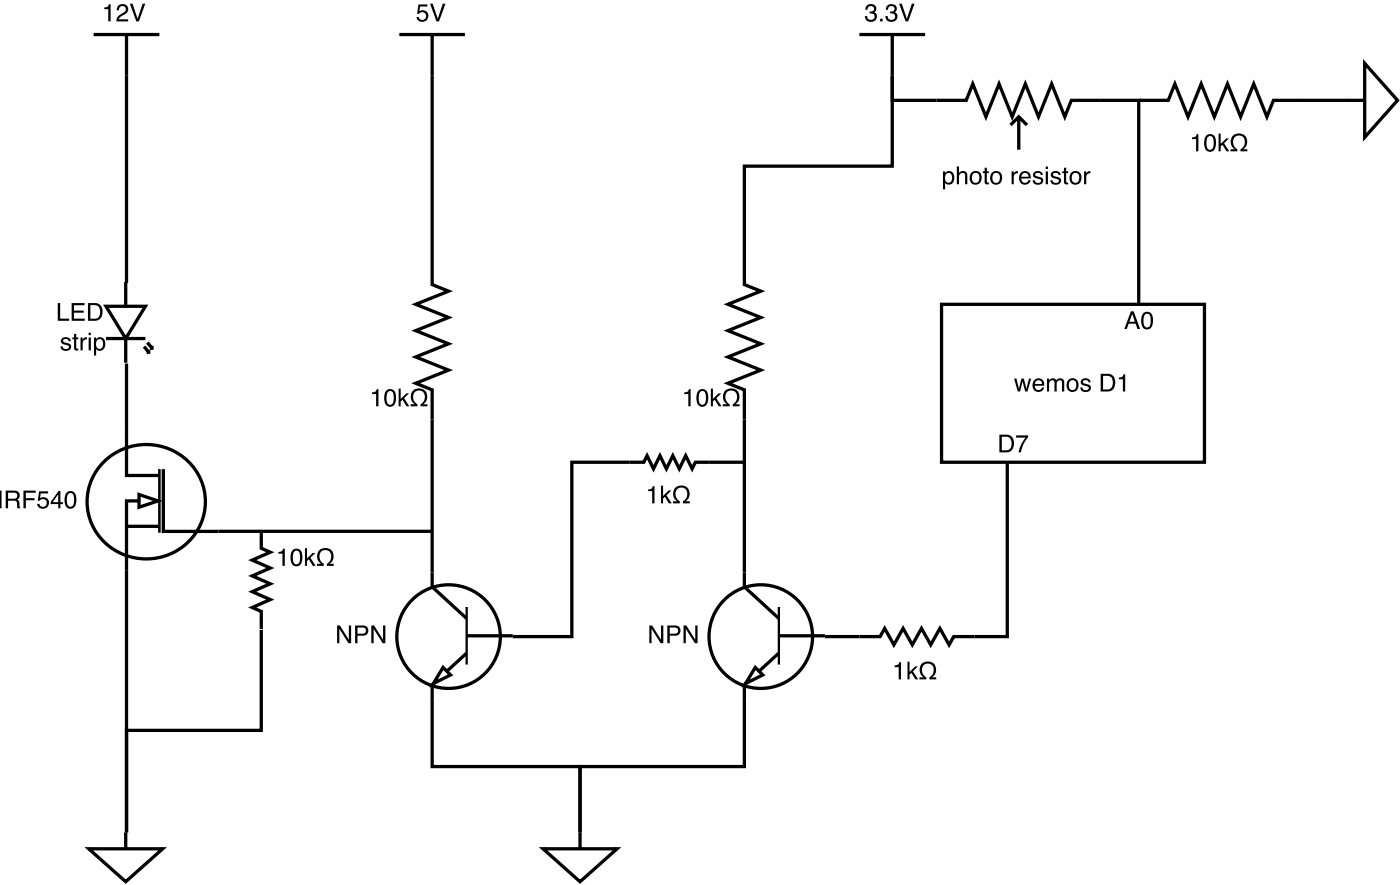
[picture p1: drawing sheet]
<svg xmlns="http://www.w3.org/2000/svg" width="301mm" height="190mm" viewBox="0 0 301 190" stroke-linecap="round" stroke-linejoin="round" font-family="sans-serif">
<path d="M236.4 21.5h8.1v43.8" fill="none" stroke="#000" stroke-width=".71" stroke-linecap="butt"/>
<path d="M202.1 65.3h56.5v33.8h-56.5z" fill="#fff"/>
<path d="M191.6 16.2v5.3h15.8l1.4-3.5 2.9 7 2.8-7 2.8 7 2.8-7 2.9 7 2.8-7 2.8 7 1.4-3.5h6.4M217 26.8l1.7-1.8 1.8 1.8M218.7 25v7.1M244.5 21.5h6.3l1.4-3.5 2.9 7 2.8-7 2.8 7 2.8-7 2.8 7 2.9-7 2.8 7 1.4-3.5h16.2M202.1 65.3h56.5v33.8h-56.5z" fill="none" stroke="#000" stroke-width=".71" stroke-linecap="butt"/>
<g fill="#000">
<path d="M203.1 37.3a1.19 1.19 0 0 0 .6 1.9 1.12 1.12 0 0 0 .7-1.1 1.12 1.12 0 0 0-.7-1zM202.4 36.8h.5v.3a1.12 1.12 0 0 1 1.4-.3 1.12 1.12 0 0 1 .6 1.3 1.16 1.16 0 0 1-.5 1.3 1.16 1.16 0 0 1-1.5-.2v1.4h-.5zM205.4 35.7h.5v1.4a.97 .97 0 0 1 1.1-.4 .97 .97 0 0 1 .7 1v1.8h-.5v-1.7a.69 .69 0 0 0-.8-.7 .69 .69 0 0 0-.5 .9v1.5h-.5zM209 37.2a1.17 1.17 0 0 0 .5 2 1.18 1.18 0 0 0 .6-1.7 .77 .77 0 0 0-1.1-.3zM208.5 37.1a1.35 1.35 0 0 1 1.8-.2 1.35 1.35 0 0 1 .4 1.8 1.31 1.31 0 0 1-1.7 .8 1.31 1.31 0 0 1-.8-1.6zM211.4 36h.5v.7h.4v.4h-.4v1.8l.1 .2h.3l-.1 .4a.59 .59 0 0 1-.8-.5v-1.9h-.4v-.4h.4zM213.4 37.2a1.17 1.17 0 0 0 .5 2 1.18 1.18 0 0 0 .6-1.7 .77 .77 0 0 0-1.1-.3zM212.9 37.1a1.35 1.35 0 0 1 1.8-.2 1.35 1.35 0 0 1 .4 1.8 1.31 1.31 0 0 1-1.7 .8 1.31 1.31 0 0 1-.8-1.6zM217.2 36.7h.4v.5a.81 .81 0 0 1 .9-.5v.5a.72 .72 0 0 0-.9 .7v1.6h-.4zM219.1 37.1a1.27 1.27 0 0 1 1.6-.3 1.27 1.27 0 0 1 .6 1.5h-2a.79 .79 0 0 0 .6 .9 .79 .79 0 0 0 .9-.6h.5a1.29 1.29 0 0 1-1.7 .9 1.29 1.29 0 0 1-.8-1.6zM219.5 37.3l-.2 .6h1.5a.76 .76 0 0 0-.4-.8 .76 .76 0 0 0-.9 .2zM222.1 36.9a1.09 1.09 0 0 1 1.8 .6h-.5a.64 .64 0 0 0-.5-.4 .64 .64 0 0 0-.7 .3l.2 .3a2.3 2.3 0 0 1 1.5 .8 1.13 1.13 0 0 1-1 1.1 1.13 1.13 0 0 1-1.2-1h.4a.72 .72 0 0 0 .7 .6 .72 .72 0 0 0 .7-.4l-.1-.3a1.79 1.79 0 0 1-1.6-1zM224.5 36.8h.5v2.7h-.5zM224.5 35.7h.5v.5h-.5zM225.9 36.9a1.09 1.09 0 0 1 1.8 .6h-.4a.64 .64 0 0 0-.6-.4 .64 .64 0 0 0-.6 .3l.1 .3a2.3 2.3 0 0 1 1.6 .8 1.13 1.13 0 0 1-1.1 1.1 1.13 1.13 0 0 1-1.2-1h.5a.72 .72 0 0 0 .6 .6 .72 .72 0 0 0 .7-.4l-.1-.3a1.79 1.79 0 0 1-1.6-1zM228.4 36h.5v.7h.4v.4h-.4v1.8l.1 .2h.3v.4a.59 .59 0 0 1-.9-.5v-1.9h-.4v-.4h.4zM230.4 37.2a1.17 1.17 0 0 0 .5 2 1.18 1.18 0 0 0 .7-1.7 .77 .77 0 0 0-1.2-.3zM230 37.1a1.35 1.35 0 0 1 1.7-.2 1.35 1.35 0 0 1 .4 1.8 1.31 1.31 0 0 1-1.7 .8 1.31 1.31 0 0 1-.8-1.6zM232.7 36.7h.5v.5a.81 .81 0 0 1 .9-.5v.5a.72 .72 0 0 0-.9 .7v1.6h-.5z"/>
<path d="M255.9 29.5l.7-.2 .3-.5h.4v3.7h-.5v-2.7h-.9zM259.1 29a1.26 1.26 0 0 1 1.4 0 1.26 1.26 0 0 1 .6 1.2 2.06 2.06 0 0 1-1 2.3 1.3 1.3 0 0 1-1.6-1.4l.1-1.3zM259.4 29.3a2.47 2.47 0 0 0 .1 2.8 .84 .84 0 0 0 1.1-1.1v-.4a1.01 1.01 0 0 0-1-1.4zM261.6 28.7h.5v2.2l1.2-1.2h.6l-1.1 1 1.1 1.8h-.6l-.8-1.4-.4 .3v1.1h-.5zM264.7 29.1a1.85 1.85 0 0 1 2.8 .2 1.85 1.85 0 0 1-.6 2.7h.9v.5h-1.5v-.5a1.53 1.53 0 0 0 1-1.6 1.53 1.53 0 0 0-1.3-1.3 1.52 1.52 0 0 0-1.3 1.3 1.52 1.52 0 0 0 1 1.6v.5h-1.5v-.5h.9a1.93 1.93 0 0 1-.4-2.9z"/>
<path d="M243.1 67.3l-.6 1.7h1.2zM242.8 66.8h.6l1.4 3.8h-.6l-.4-1.2h-1.5l-.4 1.2h-.5zM245.6 67.1a1.26 1.26 0 0 1 1.4 0 1.26 1.26 0 0 1 .5 1.2 2.06 2.06 0 0 1-.9 2.3 1.3 1.3 0 0 1-1.6-1.4l.1-1.3zM245.8 67.4a2.47 2.47 0 0 0 .2 2.8 .84 .84 0 0 0 1-1.1v-.4a1.01 1.01 0 0 0-1-1.4z"/>
<path d="M217.7 81.2h.5l.6 2.2 .5-2.2h.5l.6 2.2 .5-2.2h.5l-.8 2.8h-.5l-.6-2.2-.5 2.2h-.5zM222 81.5a1.27 1.27 0 0 1 1.6-.2 1.27 1.27 0 0 1 .6 1.4h-2a.79 .79 0 0 0 .6 .9 .79 .79 0 0 0 .9-.5h.5a1.29 1.29 0 0 1-1.7 .9 1.29 1.29 0 0 1-.8-1.7zM222.4 81.8l-.2 .6h1.5a.76 .76 0 0 0-.4-.8 .76 .76 0 0 0-.9 .2zM224.8 81.2h.4v.4a.91 .91 0 0 1 1.6 0 .92 .92 0 0 1 1.1-.4 .92 .92 0 0 1 .6 .9v1.9h-.5v-2a.59 .59 0 0 0-.7-.4 .59 .59 0 0 0-.4 .8v1.6h-.5v-1.8a.57 .57 0 0 0-.6-.7 .57 .57 0 0 0-.5 .7l-.1 1.8h-.4zM229.8 81.7a1.17 1.17 0 0 0 .5 2 1.18 1.18 0 0 0 .6-1.8 .77 .77 0 0 0-1.1-.2zM229.3 81.5a1.35 1.35 0 0 1 1.8-.1 1.35 1.35 0 0 1 .4 1.7 1.31 1.31 0 0 1-1.7 .9 1.31 1.31 0 0 1-.8-1.7zM232.3 81.4a1.09 1.09 0 0 1 1.8 .6h-.4a.64 .64 0 0 0-.6-.5 .64 .64 0 0 0-.6 .4l.2 .3a2.3 2.3 0 0 1 1.5 .7 1.13 1.13 0 0 1-1.1 1.2 1.13 1.13 0 0 1-1.2-1h.5a.72 .72 0 0 0 .6 .6 .72 .72 0 0 0 .8-.5l-.2-.3a1.79 1.79 0 0 1-1.6-.9zM236.8 80.6v2.9h.9a1.56 1.56 0 0 0 1.2-1.1 1.56 1.56 0 0 0-.4-1.6 2.21 2.21 0 0 0-1.7-.2zM236.3 80.2a3.2 3.2 0 0 1 2.5 .3 2.13 2.13 0 0 1-.6 3.4l-1.9 .1zM240.2 81l.7-.2 .3-.5h.4v3.7h-.5v-2.7h-.9z"/>
</g>
<path d="M293 13.6l7 7.9-7 8z" fill="#fff"/>
<path d="M184.5 7.4h14.1M191.6 7.4v8.8M293 13.6l7 7.9-7 8zM289.5 21.5h3.5M216.3 99.1v37.4h-11.5l-1 1.8-2-3.5-2 3.5-2-3.5-1.9 3.5-2-3.5-2 3.5-2-3.5-1 1.7h-11.8M159.8 149.9v14.5h-35.3v14.1" fill="none" stroke="#000" stroke-width=".71" stroke-linecap="butt"/>
<g fill="#000">
<path d="M186.1 1.2a1.14 1.14 0 0 1 1.4-.3 1.14 1.14 0 0 1 .6 1.4l-.4 .3a1.14 1.14 0 0 1 .4 1.5 1.14 1.14 0 0 1-1.5 .6l-.4-.2-.4-.4-.1-.7h.5a.76 .76 0 0 0 1 .9 .76 .76 0 0 0 .2-1.4h-.7v-.4a.66 .66 0 0 0 .9-.3 .66 .66 0 0 0-.2-.8 .66 .66 0 0 0-.9 0l-.3 .7h-.4zM189 4h.5v.6h-.5zM190.5 1.2a1.14 1.14 0 0 1 1.4-.3 1.14 1.14 0 0 1 .6 1.4l-.4 .3a1.14 1.14 0 0 1 .4 1.5 1.14 1.14 0 0 1-1.5 .6l-.4-.2-.4-.4-.1-.7h.5a.76 .76 0 0 0 1 .9 .76 .76 0 0 0 .2-1.4h-.7v-.4a.66 .66 0 0 0 .9-.3 .66 .66 0 0 0-.2-.8 .66 .66 0 0 0-.9 0l-.3 .7h-.4zM193 .8h.6l1.1 3.2 1.1-3.2h.6l-1.4 3.8h-.6z"/>
<path d="M215.1 93.7v2.9h.9a1.56 1.56 0 0 0 1.2-1.1 1.56 1.56 0 0 0-.5-1.6 2.21 2.21 0 0 0-1.6-.2zM214.6 93.2a3.2 3.2 0 0 1 2.5 .3 2.13 2.13 0 0 1-.6 3.5h-1.9zM218.1 93.4h2.6v.4l-1.1 1.8-.4 1.4h-.5a6.8 6.8 0 0 1 1.5-3.2h-2.1z"/>
<path d="M192.1 142.7l.7-.1 .3-.6h.3v3.7h-.5v-2.6h-.8zM194.8 141.9h.5v2.2l1.2-1.2h.6l-1.1 1.1 1.1 1.7h-.6l-.8-1.4-.4 .4v1h-.5zM197.9 142.3a1.85 1.85 0 0 1 2.8 .2 1.85 1.85 0 0 1-.6 2.8h.9v.4h-1.5v-.4a1.53 1.53 0 0 0 1-1.6 1.53 1.53 0 0 0-1.3-1.4 1.52 1.52 0 0 0-1.3 1.3 1.52 1.52 0 0 0 1 1.7v.4h-1.5v-.4h.9a1.93 1.93 0 0 1-.4-3z"/>
</g>
<circle cx="163.3" cy="136.5" r="11.1" fill="#fff"/>
<g fill="none" stroke="#000" stroke-width=".71" stroke-linecap="butt">
<path d="M159.8 122.8v3.1l7.4 6.7M167.2 136.3h9.9M167.2 140.1l-7.4 6.7v3.1"/>
<circle cx="163.3" cy="136.5" r="11.1"/>
</g>
<path d="M162.2 143.1l1.6 1.6-3.7 1.9z" fill="#fff"/>
<path d="M191.6 16.2v19.4h-31.8v25.4l3.5 1.4-7 2.9 7 2.8-7 2.8 7 2.8-7 2.9 7 2.8-7 2.8 3.5 1.4v39.2M135.1 99.1h-12.3v37.4h-12.7M92.8 149.9v14.5h31.7v14.1M162.2 143.1l1.6 1.6-3.7 1.9z" fill="none" stroke="#000" stroke-width=".71" stroke-linecap="butt"/>
<path d="M167.2 130.2v12.3" fill="none" stroke="#000" stroke-width=".49"/>
<g fill="#000">
<path d="M146.9 84.2l.7-.2 .3-.5h.4v3.6h-.5v-2.6h-.9zM150.1 83.6a1.26 1.26 0 0 1 1.4 0 1.26 1.26 0 0 1 .5 1.3 2.06 2.06 0 0 1-.9 2.3 1.3 1.3 0 0 1-1.6-1.5l.1-1.2zM150.4 84a2.47 2.47 0 0 0 .1 2.8 .84 .84 0 0 0 1-1.1l.1-.4a1.01 1.01 0 0 0-1-1.4zM152.6 83.3h.5v2.2l1.2-1.1h.5l-1 1 1.1 1.7h-.6l-.9-1.4-.3 .4v1h-.5zM155.7 83.8a1.85 1.85 0 0 1 2.7 .2 1.85 1.85 0 0 1-.5 2.7h.9v.4h-1.5v-.4a1.53 1.53 0 0 0 1-1.6 1.53 1.53 0 0 0-1.3-1.4 1.52 1.52 0 0 0-1.4 1.4 1.52 1.52 0 0 0 1.1 1.6v.4h-1.5v-.4h.9a1.93 1.93 0 0 1-.4-2.9z"/>
<path d="M139.4 134.1h.6l1.9 3.1v-3.1h.5v3.8h-.6l-1.9-3v3h-.5zM143.3 134.1h1.7a1.1 1.1 0 0 1 1.1 1.1 1.1 1.1 0 0 1-1.1 1.1h-1.2v1.6h-.5zM143.8 134.6v1.3h1a.67 .67 0 0 0 .8-.7 .67 .67 0 0 0-.8-.6zM146.7 134.1h.7l1.9 3.1v-3.1h.5v3.8h-.6l-2-3v3h-.5z"/>
</g>
<circle cx="96.3" cy="136.5" r="11.1" fill="#fff"/>
<g fill="none" stroke="#000" stroke-width=".71" stroke-linecap="butt">
<path d="M92.8 122.8v3.1l7.4 6.7M100.2 136.3h9.9M100.2 140.1l-7.4 6.7v3.1"/>
<circle cx="96.3" cy="136.5" r="11.1"/>
</g>
<path d="M95.1 143.1l1.6 1.6-3.7 1.9z" fill="#fff"/>
<path d="M92.8 54.7v6.3l3.5 1.4-7 2.9 7 2.8-7 2.8 7 2.8-7 2.9 7 2.8-7 2.8 3.5 1.4v39.2M95.1 143.1l1.6 1.6-3.7 1.9z" fill="none" stroke="#000" stroke-width=".71" stroke-linecap="butt"/>
<path d="M100.2 130.2v12.3" fill="none" stroke="#000" stroke-width=".49"/>
<g fill="#000">
<path d="M79.9 84.2l.7-.2 .3-.5h.3v3.6h-.4v-2.6h-.9zM83.1 83.6a1.26 1.26 0 0 1 1.4 0 1.26 1.26 0 0 1 .5 1.3 2.06 2.06 0 0 1-.9 2.3 1.3 1.3 0 0 1-1.6-1.5l.1-1.2zM83.3 84a2.47 2.47 0 0 0 .2 2.8 .84 .84 0 0 0 1-1.1v-.4a1.01 1.01 0 0 0-1-1.4zM85.6 83.3h.4v2.2l1.2-1.1h.6l-1 1 1.1 1.7h-.6l-.9-1.4-.4 .4v1h-.4zM88.7 83.8a1.85 1.85 0 0 1 2.7 .2 1.85 1.85 0 0 1-.5 2.7h.9v.4h-1.5v-.4a1.53 1.53 0 0 0 1-1.6 1.53 1.53 0 0 0-1.3-1.4 1.52 1.52 0 0 0-1.4 1.4 1.52 1.52 0 0 0 1 1.6v.4h-1.4v-.4h.8a1.93 1.93 0 0 1-.3-2.9z"/>
<path d="M72.4 134.1h.6l1.9 3.1v-3.1h.5v3.8h-.6l-1.9-3v3h-.5zM76.2 134.1h1.7a1.1 1.1 0 0 1 1.2 1.1 1.1 1.1 0 0 1-1.2 1.1h-1.1v1.6h-.6zM76.8 134.6v1.3h1a.67 .67 0 0 0 .8-.7 .67 .67 0 0 0-.8-.6zM79.7 134.1h.6l1.9 3.1v-3.1h.5v3.8h-.5l-2-3v3h-.5z"/>
</g>
<path d="M116.6 182h15.9l-8 7.1z" fill="#fff"/>
<path d="M85.7 7.4h14.1M92.8 7.4v47.3M46.9 113.9h45.9M27.2 122.4v56.1M124.5 178.5v3.5M116.6 182h15.9l-8 7.1z" fill="none" stroke="#000" stroke-width=".71" stroke-linecap="butt"/>
<path d="M89.8 .9h2v.5h-1.6l-.2 1a1.27 1.27 0 0 1 1.9 .6 1.27 1.27 0 0 1-.9 1.7 1.27 1.27 0 0 1-1.6-1.1h.5a.82 .82 0 0 0 1.2 .4 .82 .82 0 0 0 .1-1.2 .82 .82 0 0 0-1.2 .2l-.4-.1zM92.3 .8h.6l1.1 3.2 1.1-3.2h.5l-1.3 3.8h-.6z" fill="#000"/>
<path d="M22.4 98.9a12.8 12.8 0 0 1 13.7-2.7 12.8 12.8 0 0 1 8 11.4 12.7 12.7 0 0 1-12.7 12.3 12.7 12.7 0 0 1-12.7-12.3 12 12 0 0 1 3.7-8.7z" fill="#fff"/>
<path d="M22.4 98.9a12.8 12.8 0 0 1 13.7-2.7 12.8 12.8 0 0 1 8 11.4 12.7 12.7 0 0 1-12.7 12.3 12.7 12.7 0 0 1-12.7-12.3 12 12 0 0 1 3.7-8.7zM27.2 92.4v9.6h7M27.2 112.9h7M34.2 107.4h-7v15M35.1 100.6v13.4h11.8" fill="none" stroke="#000" stroke-width=".71" stroke-linecap="butt"/>
<path d="M29.8 106.1l4.1 1.3-4.1 1.4z" fill="#fff"/>
<path d="M29.8 106.1l4.1 1.3-4.1 1.4z" fill="none" stroke="#000" stroke-width=".71" stroke-linecap="butt"/>
<path d="M34.2 100.6v13.6" fill="none" stroke="#000" stroke-width=".55"/>
<path d="M-.1 105.2h.4v3.8h-.4zM1.7 105.7v1.3h1.2a.66 .66 0 0 0 .8-.7 .66 .66 0 0 0-.7-.6zM1.2 105.2h1.8a1.04 1.04 0 0 1 1.2 .7 1.04 1.04 0 0 1-.5 1.2 1.37 1.37 0 0 1 .5 1.6l.2 .3h-.7l-.1-1.3-.2-.2-1.7-.1v1.6h-.5zM5 105.2h2.7v.5h-2.2v1.1h1.9v.5h-1.9v1.7h-.5zM8.4 105.4h1.9v.4h-1.6l-.1 1a1.27 1.27 0 0 1 1.8 .6 1.27 1.27 0 0 1-.8 1.8 1.27 1.27 0 0 1-1.6-1.1h.5a.82 .82 0 0 0 1.2 .4 .82 .82 0 0 0 .1-1.3 .82 .82 0 0 0-1.3 .2h-.4zM12.5 106l-1.2 1.7h1.2zM12.6 105.3h.4v2.4h.5v.4h-.5v.9h-.5v-.9h-1.6v-.5zM14.4 105.5a1.26 1.26 0 0 1 1.4 0 1.26 1.26 0 0 1 .6 1.3 2.06 2.06 0 0 1-.9 2.3 1.3 1.3 0 0 1-1.6-1.5v-1.2zM14.7 105.9a2.47 2.47 0 0 0 .1 2.7 .84 .84 0 0 0 1.1-1v-.4a1.01 1.01 0 0 0-1-1.4z" fill="#000"/>
<path d="M19 182h15.9l-7.9 7.1z" fill="#fff"/>
<path d="M27.2 78v14.4M27 178.5v3.5M19 182h15.9l-7.9 7.1z" fill="none" stroke="#000" stroke-width=".71" stroke-linecap="butt"/>
<path d="M22.8 65.7h8.4l-4.2 6.9z" fill="#fff"/>
<g fill="none" stroke="#000" stroke-width=".71" stroke-linecap="butt">
<path d="M20.1 7.4h14.1M27.2 7.4v53.3M22.8 65.7h8.4l-4.2 6.9zM22.8 72.6h8.4M27 60.5v5.2M27 72.6v5.2M30.9 74.3l1 1.2M31.6 73.5l1 1.2M31.9 75v.5h-.4M32.6 74.2v.5h-.4M135.1 99.1h3.1l.7-1.4 1.4 2.8 1.4-2.8 1.4 2.8 1.3-2.8 1.4 2.8 1.4-2.8 1.4 2.8 .7-1.4h10.5M56.1 113.8v3.8l1.9 .8-3.8 1.7 3.8 1.7-3.8 1.7 3.8 1.7-3.8 1.7 3.8 1.7-3.8 1.7 1.9 .8v3.8"/>
<path d="M56.1 135.1v21.5h-28.9v21.9"/>
</g>
<g fill="#000">
<path d="M27.9 .8h.6l1 3.2 1.1-3.2h.6l-1.4 3.8h-.5z"/>
<path d="M22.4 1.6l.7-.2 .3-.5h.3v3.7h-.5v-2.6h-.8zM25.4 1.2a1.21 1.21 0 0 1 2 .2 1.21 1.21 0 0 1-.8 1.8l-.8 .4-.3 .5h2v.5h-2.5a2 2 0 0 1 1.5-1.9 .76 .76 0 0 0 .5-1 .76 .76 0 0 0-1-.4 .76 .76 0 0 0-.5 .9h-.4v-.6z"/>
<path d="M12.4 65h.5v3.3h1.9v.5h-2.4zM15.4 65h2.8v.5h-2.3v1.1h2.1v.5h-2.1v1.2h2.3v.5h-2.8zM19.4 65.4v3h.9a1.56 1.56 0 0 0 1.2-1.2 1.56 1.56 0 0 0-.4-1.5 2.21 2.21 0 0 0-1.7-.3zM18.9 65a3.2 3.2 0 0 1 2.5 .3 2.13 2.13 0 0 1-.6 3.5h-1.9z"/>
<path d="M13.4 72.5a1.09 1.09 0 0 1 1.8 .7h-.5a.64 .64 0 0 0-.5-.5 .64 .64 0 0 0-.7 .4l.2 .3a2.3 2.3 0 0 1 1.5 .7 1.13 1.13 0 0 1-1 1.2 1.13 1.13 0 0 1-1.2-1h.4a.72 .72 0 0 0 .7 .6 .72 .72 0 0 0 .7-.5l-.1-.3a1.79 1.79 0 0 1-1.6-.9zM15.9 71.6h.5v.8h.4v.4h-.4v1.8l.1 .2h.3l-.1 .4a.59 .59 0 0 1-.8-.6v-1.8h-.4v-.4h.4zM17.3 72.4h.4v.5a.81 .81 0 0 1 .9-.6v.5a.72 .72 0 0 0-.8 .8v1.5h-.5zM19 72.4h.5v2.7h-.5zM19 71.3h.5v.6h-.5zM20.9 72.9a1.19 1.19 0 0 0 .5 1.9 1.12 1.12 0 0 0 .7-1 1.12 1.12 0 0 0-.7-1.1zM20.2 72.4h.4v.4a1.12 1.12 0 0 1 1.4-.4 1.12 1.12 0 0 1 .6 1.3 1.16 1.16 0 0 1-.5 1.4 1.16 1.16 0 0 1-1.5-.3v1.4h-.4z"/>
<path d="M59.8 118.4l.7-.2 .3-.5h.3v3.7h-.5v-2.7h-.8zM63 117.9a1.26 1.26 0 0 1 1.3 0 1.26 1.26 0 0 1 .6 1.2 2.06 2.06 0 0 1-.9 2.3 1.3 1.3 0 0 1-1.6-1.4l.1-1.3zM63.2 118.2a2.47 2.47 0 0 0 .2 2.8 .84 .84 0 0 0 1-1.1v-.4a1.01 1.01 0 0 0-1-1.4zM65.5 117.6h.4v2.2l1.2-1.2h.6l-1.1 1 1.2 1.8h-.6l-.9-1.4-.4 .3v1.1h-.4zM68.5 118a1.85 1.85 0 0 1 2.8 .2 1.85 1.85 0 0 1-.5 2.7h.8v.5h-1.4v-.5a1.53 1.53 0 0 0 .9-1.6 1.53 1.53 0 0 0-1.3-1.3 1.52 1.52 0 0 0-1.3 1.3 1.52 1.52 0 0 0 1 1.6v.5h-1.5v-.5h.9a1.93 1.93 0 0 1-.4-2.9z"/>
<path d="M139.1 105l.8-.2 .2-.5h.4v3.6h-.5v-2.6h-.9zM141.9 104.2h.5v2.2l1.2-1.2h.5l-1 1 1.1 1.7h-.6l-.9-1.3-.3 .3v1h-.5zM145 104.6a1.85 1.85 0 0 1 2.7 .2 1.85 1.85 0 0 1-.5 2.7h.9v.4h-1.5v-.4a1.53 1.53 0 0 0 1-1.6 1.53 1.53 0 0 0-1.3-1.3 1.52 1.52 0 0 0-1.4 1.3 1.52 1.52 0 0 0 1.1 1.6v.4h-1.5v-.4h.9a1.93 1.93 0 0 1-.4-2.9z"/>
</g>
</svg>
